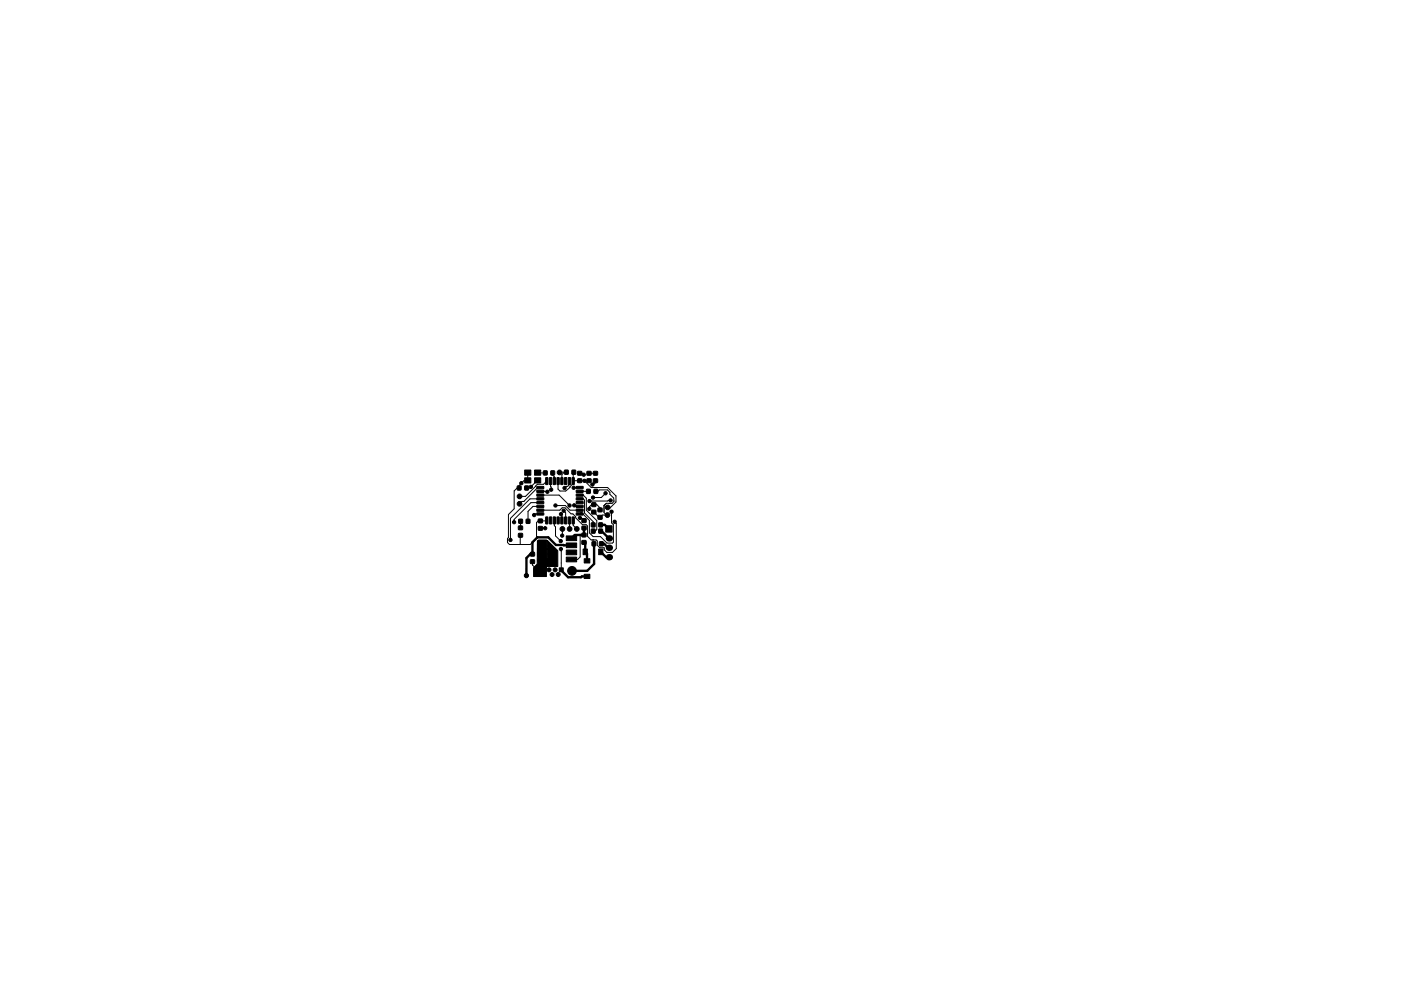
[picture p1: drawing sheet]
<svg xmlns="http://www.w3.org/2000/svg" width="297mm" height="210mm" viewBox="0 0 297 210" stroke-linecap="round" stroke-linejoin="round" font-family="sans-serif">
<g fill="#000" stroke="#000" stroke-width=".21">
<path d="M115.2 99.9h.8v.9l-.8-.1zM116.8 99.9h.8l-.1 .9-.7-.1zM119.7 99.8h.8l-.1 .8h-.7zM121.3 99.8h.7v.8h-.7zM122.5 100h.8v.8h-.8zM124.5 100h.8v.8h-.8zM125.8 100h.9v.8h-.9zM109.7 103.1h.8l-.1 .9-.7-.1zM110 110.2h.8l-.1 .8h-.7zM109.9 111.6h.9v.8h-.9zM109.9 113.2h.9v.7h-.9zM111.2 99.7h1.3v1.1h-1.3z"/>
<path d="M111.2 101.4h1.3v1.1h-1.3zM111.3 103.1h.7v.9l-.7-.1zM111.6 110.2h.7v.8h-.7zM112.5 118.8h.8v.7h-.8zM112.5 117.2h.8v.8h-.8zM113.3 99.7h1.3v1.1h-1.3zM113.3 101.4h1.3v1.1h-1.3zM114.2 111.7h.8v.8h-.8zM114.2 110.1h.8v.8h-.8zM113.8 108.8h1.4l.1 .4-1.4 .1zM113.8 108h1.4l.1 .4-1.4 .1zM113.8 107.2h1.4l.1 .4-1.4 .1z"/>
<path d="M113.8 106.4h1.4l.1 .4-1.4 .1zM113.8 105.6h1.4l.1 .4-1.4 .1zM113.8 104.8h1.4l.1 .4-1.4 .1zM113.8 104h1.4l.1 .4-1.4 .1zM113.8 103.2h1.4l.1 .4-1.4 .1zM114 114.8h1.8v3.4h-1.8zM115.7 109.7l.5 .1-.1 1.4-.4-.1zM115.7 101.4h.5l-.1 1.4-.4-.1zM116.5 109.7l.5 .1-.1 1.4-.4-.1zM116.5 101.4h.5l-.1 1.4-.4-.1zM117.3 109.7l.5 .1-.1 1.4-.4-.1zM117.3 101.4h.5l-.1 1.4-.4-.1z"/>
<path d="M116.1 114.7l2.2 2.1v3.4h-2.9l-.6-.6v-3.1l.1 1.9 .9 .1 .3-.3v-1.6l-1.3-.1 1.3-.1zM118.1 109.7l.5 .1-.1 1.4-.4-.1zM118.1 101.4h.5l-.1 1.4-.4-.1zM118.9 109.7l.5 .1-.1 1.4-.4-.1zM118.9 101.4h.5l-.1 1.4-.4-.1zM119.7 109.7l.5 .1-.1 1.4-.4-.1zM119.7 101.4h.5l-.1 1.4-.4-.1zM120.5 109.7l.5 .1-.1 1.4-.4-.1zM120.5 101.4h.5l-.1 1.4-.4-.1zM121.3 109.7l.5 .1-.1 1.4-.4-.1zM121.3 101.4h.5l-.1 1.4-.4-.1zM120.1 118.2h2.2v1h-2.2z"/>
<path d="M120.1 115.2h2.2v1h-2.2zM120.1 116.7h2.2v1h-2.2zM120.1 113.7h2.2v1h-2.2zM122.5 101.6h.8v.8h-.8zM122.2 103.2h1.4l.1 .4-1.4 .1zM122.2 104h1.4l.1 .4-1.4 .1zM122.2 104.8h1.4l.1 .4-1.5 .1zM122.2 105.6h1.4l.1 .4-1.4 .1zM122.2 106.4h1.4l.1 .4-1.4 .1zM122.2 107.2h1.4l.1 .4-1.4 .1zM122.2 108h1.4l.1 .4-1.4 .1zM122.2 108.8h1.4l.1 .4-1.5 .1z"/>
<path d="M123.6 116.5h.9v1.2h-.9zM123.9 118.5h1.2v.9h-1.2zM123.4 113.1h.8v.8h-.8zM123.4 114.7h.8v.8h-.8zM123.4 110.1h.8l.1 .7h-.9zM123.4 111.7l.8-.1 .1 .8h-.9zM124.4 103.8l.7 .1v.8l-.7-.1zM124.5 101.6h.8v.8h-.8zM125.4 112.3h.8l-.1 .8h-.7zM125.4 111h.8l-.1 .8h-.7zM125.5 115h.8v.8h-.8zM125.5 108.3h.8v.7h-.8z"/>
<path d="M125.5 106.7h.8v.7h-.8zM125.8 101.6h.9v.8h-.9zM126 103.8l.7 .1v.8l-.8-.1zM126.9 116.5h.9v1.2h-.9zM126.8 109.4h.8v.7h-.8zM126.8 107.8h.8v.8h-.8zM127 112.3h.7v.8h-.7zM127 111h.7v.8h-.7zM127.1 115h.8v.8h-.8zM128.4 111.5h1.4v1.4h-1.4zM113.9 114.8l.3-.2h1.7v7.7h-2.8v-1.9l.8-.8zM118.6 120.5h.8v.8h-.8z"/>
<path d="M123.9 121.8h1.2v.9h-1.2z"/>
<circle cx="108.2" cy="114.6" r=".35"/>
<circle cx="109" cy="110.8" r=".35"/>
<circle cx="110.1" cy="106.9" r=".5"/>
<circle cx="110.1" cy="105.3" r=".5"/>
<circle cx="110.5" cy="102.5" r=".35"/>
<circle cx="112.6" cy="103.3" r=".35"/>
<circle cx="113.2" cy="109.3" r=".35"/>
<circle cx="114.3" cy="118.9" r=".35"/>
<circle cx="115.2" cy="118.9" r=".35"/>
<circle cx="115.6" cy="112.1" r=".35"/>
<circle cx="116.1" cy="104.3" r=".35"/>
<circle cx="116.5" cy="117.6" r=".35"/>
<circle cx="116.5" cy="115.9" r=".35"/>
<circle cx="116.5" cy="118.9" r=".35"/>
<circle cx="116.9" cy="103.9" r=".35"/>
<circle cx="117.8" cy="107.2" r=".35"/>
<circle cx="118.6" cy="100.2" r=".5"/>
<circle cx="118.9" cy="114.8" r=".35"/>
<circle cx="118.9" cy="116.5" r=".35"/>
<circle cx="118.9" cy="109.1" r=".35"/>
<circle cx="119.2" cy="113.6" r=".35"/>
<circle cx="119.2" cy="112.2" r=".5"/>
<circle cx="119.5" cy="108.4" r=".35"/>
<circle cx="119.7" cy="103.5" r=".35"/>
<circle cx="120.8" cy="107.3" r=".35"/>
<circle cx="120.8" cy="112.2" r=".5"/>
<circle cx="121.6" cy="103.5" r=".35"/>
<circle cx="121.7" cy="107.2" r=".35"/>
<circle cx="122.3" cy="112.2" r=".5"/>
<circle cx="123" cy="109.9" r=".35"/>
<circle cx="123.8" cy="100.7" r=".35"/>
<circle cx="123.9" cy="102" r=".35"/>
<circle cx="124.9" cy="108" r=".35"/>
<circle cx="125" cy="106.3" r=".35"/>
<circle cx="125.6" cy="102.8" r=".35"/>
<circle cx="125.7" cy="105.6" r=".35"/>
<circle cx="128.4" cy="104.7" r=".35"/>
<circle cx="128.8" cy="109.3" r=".5"/>
<circle cx="128.8" cy="107.7" r=".5"/>
<circle cx="129.5" cy="106.2" r=".35"/>
<circle cx="129.7" cy="108.6" r=".35"/>
<circle cx="130.3" cy="110.7" r=".35"/>
<circle cx="111.6" cy="122.1" r=".45"/>
<circle cx="114.1" cy="121.1" r=".92"/>
<circle cx="116.4" cy="120.9" r=".42"/>
<circle cx="117" cy="121.9" r=".42"/>
<circle cx="117.7" cy="120.9" r=".42"/>
<circle cx="118.3" cy="121.9" r=".42"/>
<circle cx="121.3" cy="121.1" r=".92"/>
</g>
<g fill="#000">
<circle cx="129.1" cy="118.2" r=".67"/>
<circle cx="129.1" cy="114.2" r=".67"/>
<circle cx="129.1" cy="116.2" r=".67"/>
</g>
<g fill="none" stroke="#000" stroke-width=".5">
<path d="M121.2 115.7l-3.3-.1-1.7-1.6h-2.3l-1 1.1v2.5h-.5l-.8 .8v3.7M123 113.5h-1.1l-.7 .7M123 113.5h.1M123.8 112v1.5h-.8M123.8 112l.2 .2M123.8 112h.1M124.1 115.1h.1M124.1 115.1v2l.4 .4v1.5M126 115.7v4l-1.5 1.4h-3.2M127.3 111.4h.9l.9 .8M127.3 112.7h.3l1.5 1.5M127.4 117.1l1.1 1.1h.6"/>
<path d="M127.5 115.4h.6l1 .8M119 120.9l1.4 1.6h2.8l.2-.2h1.1"/>
</g>
<g fill="none" stroke="#000" stroke-width=".21">
<path d="M110.4 113.6l-.1 1.9M110.4 110.6v1.4M110.5 102.5h.1M111.1 106.4h-.5l-.5 .5M111.1 106.4h.1M111.9 100.4v1.6h-.9l-.9 1v.5h-.5l-.6 .7v3.7l-1.2 1.3v4.9l-.2 .2v.8l.4 .4h4.4l1.5-1.5-.1-.2v-2.9l.3-.4 1.8-.1M112.9 119.2v.7l1.2 1.2M113.2 109.3h.1M113.5 103.1v.1M114 102h-.2l-1.5 1.5h-.7M114.6 103.4h-.6l-2.9 3M114.6 109h-1.1l-.2 .3"/>
<path d="M114.6 108.2h4.1l.5-.5h.6l1.3 1.3h.4l.6 .6v.3l1.4 1.4h.8l.3 .3v1.6M114.6 104.2l1.5 .1M114.6 105.8h-2.2l-4.2 4.2v4.6M114.6 105h3.9l2.3 2.3M114.6 106.6h-2l-3.6 3.6v.6M114.6 107.4h-1.6l-1 1.1v2.1M115.6 112.1h-1M115.6 100.3l-1.6 .1M115.9 102.1l-.7 .7h-1.3l-2.5 2.5h-1.3M116.7 102.1l.2 1.8M117.2 100.3v.5l.3 .4v.9M117.5 110.4v1.1l.3 .3v1.9l1.1 1.1"/>
<path d="M117.8 107.2l-.2 .1h2.3l.9 .9h2.1M118.3 102.6v.1M118.9 116.5l.1 4.4M118.9 109.1l.2 .2v1.1M119.2 112.2v1.4M119.5 108.4l.4 .4v1.6M119.6 100.2l-.5 .5v1.4M120.1 100.2h-1.5M120.7 110.4l.1 1.8M120.7 102.1v.7l-1 .7M121.5 110.4v1.1l.8 .7M121.7 100.2l-.2 .1v2.3l-1.6 1.6h-1.2l-.4-.4v-1.7"/>
<path d="M121.7 107.2l.3 .2h.9M122.5 103.4v.1M122.9 100.4h.6l.3 .3M122.9 103.4l-1.3 .1M122.9 104.2h1.9M122.9 105.8h.8l.2 .3v2.7l1.9 1.9v.7M122.9 105h.8l.6 .7v2.5l2.2 2.3v1.9l-.3 .3h-.4M123 109.9h.2l.6 .6M123 113.5v4.7l-.5 .5h-1.3M123.9 102l-2.4 .1M124.6 113.1v.1M124.6 113.2h.1"/>
<path d="M124.9 100.4h1.4M124.9 102h-1l1.4 1.4h3.5l1.8 1.8v1.3l-1.4 1.4h-.6M124.9 108l.1-.5 .4-.4h1.1l.7 .6v.5M125.9 104.2h.9l.3-.3h1.7l.5 .6v.4l.8 .8 .1 .7-.4 .4h-1.2M126.3 102v.4l-.4 .4h-.3M128.1 107.3v1.5l.5 .5h-.9l-.5 .5h-.2l-1.1-1.2M128.4 104.7l-.9 .9h-1.8M128.6 106.8l-.5 .5M129.1 106.8h.1M129.5 106.2l-.7 .1h-3.8M129.7 108.6v2.3l.4 .4v3.7l-.2 .2h-1.2l-1.4-1.3h-1.5l-.8-.8v-2.7l-1.7-1.6-.4 .2M130.3 110.7l.4 .3v5.4l-.8 .8h-1.2l-.6-.6v-.4h-.9l-.6-.5v-.9l-.2-.2h-1.1l-.7-.8v-.6"/>
</g>
</svg>
